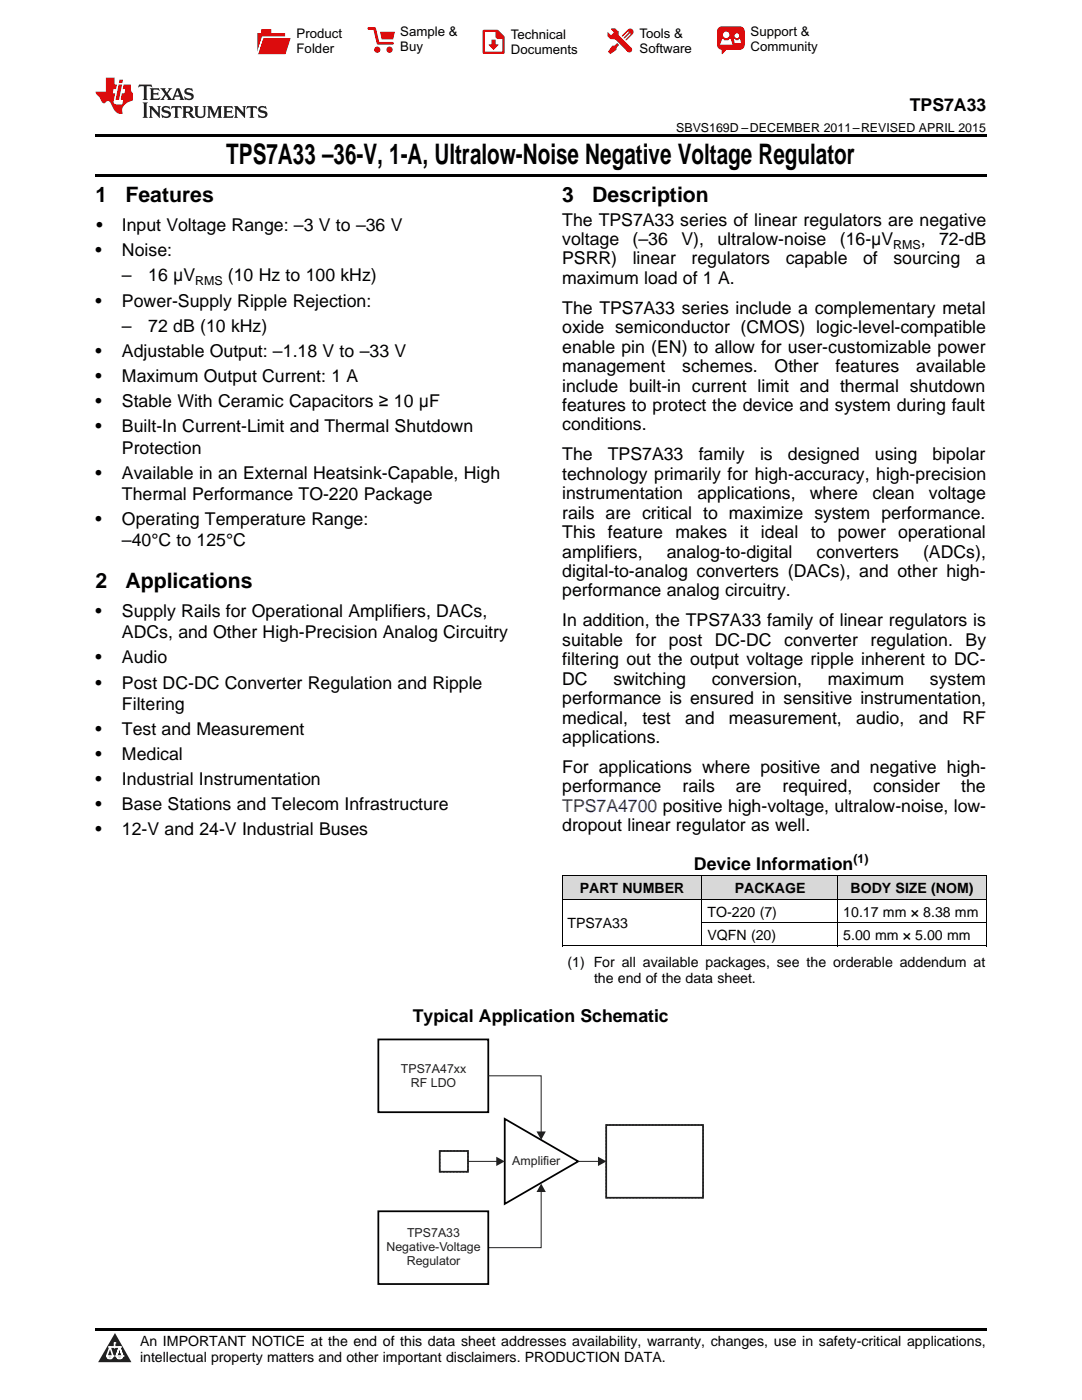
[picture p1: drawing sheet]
<svg xmlns="http://www.w3.org/2000/svg" width="216mm" height="279mm" viewBox="0 0 216 279" stroke-linecap="round" stroke-linejoin="round" font-family="sans-serif">
<defs><g id="words">
<text font-size="5.6" x="45.2" y="32.8">TPS7A33 –36-V, 1-A, Ultralow-Noise Negative Voltage Regulator</text>
<g font-size="4.2">
<text x="19" y="40.4">1</text>
<text x="25" y="40.4">Features</text>
<text x="112.2" y="40.4">3</text>
<text x="118.2" y="40.4">Description</text>
<text x="19" y="117.4">2</text>
<text x="25" y="117.4">Applications</text>
</g>
<g font-size="3.5">
<text x="181.5" y="22.2">TPS7A33</text>
<text x="19.2" y="46.1">•</text>
<text x="24.3" y="46.1">Input Voltage Range: –3 V to –36 V</text>
<text x="112.2" y="45">The TPS7A33 series of linear regulators are negative</text>
<text x="19" y="51.1">•</text>
<text x="24.3" y="51.1">Noise:</text>
<text x="112.2" y="48.9">voltage</text>
<text x="112.2" y="52.8">PSRR)</text>
<text x="126.2" y="48.9">(–36</text>
<text x="126.3" y="52.8">linear</text>
<text x="136" y="48.9">V),</text>
<text x="138" y="52.8">regulators</text>
<text x="143.2" y="48.9">ultralow-noise</text>
<text x="156.8" y="52.8">capable</text>
<text x="167.6" y="48.9">(16-μV</text>
<text x="172.2" y="52.8">of</text>
<text x="178.3" y="52.8">sourcing</text>
<text x="183.7" y="48.9">,</text>
<text x="187.4" y="48.9">72-dB</text>
<text x="194.7" y="52.8">a</text>
<text x="24.3" y="56.2">–</text>
<text x="29.6" y="56.2">16 μV</text>
<text x="45.5" y="56.2">(10 Hz to 100 kHz)</text>
<text x="112.2" y="56.7">maximum load of 1 A.</text>
<text x="19" y="61.2">•</text>
<text x="24.3" y="61.2">Power-Supply Ripple Rejection:</text>
<text x="112.2" y="62.6">The TPS7A33 series include a complementary metal</text>
<text x="19" y="71.3">•</text>
<text x="24.3" y="66.3">–</text>
<text x="24.3" y="71.3">Adjustable Output: –1.18 V to –33 V</text>
<text x="29.6" y="66.3">72 dB (10 kHz)</text>
<text x="112.2" y="66.5">oxide semiconductor (CMOS) logic-level-compatible</text>
<text x="112.2" y="70.4">enable pin (EN) to allow for user-customizable power</text>
<text x="19" y="76.3">•</text>
<text x="24.3" y="76.3">Maximum Output Current: 1 A</text>
<text x="112.2" y="74.3">management</text>
<text x="136.1" y="74.3">schemes.</text>
<text x="154.6" y="74.3">Other</text>
<text x="166.7" y="74.3">features</text>
<text x="182.8" y="74.3">available</text>
<text x="19" y="81.3">•</text>
<text x="24.3" y="81.3">Stable With Ceramic Capacitors ≥ 10 μF</text>
<text x="112.2" y="78.1">include built-in current limit and thermal shutdown</text>
<text x="112.2" y="82">features to protect the device and system during fault</text>
<text x="19" y="86.3">•</text>
<text x="24.3" y="86.3">Built-In Current-Limit and Thermal Shutdown</text>
<text x="112.2" y="85.9">conditions.</text>
<text x="19" y="95.5">•</text>
<text x="24.3" y="90.5">Protection</text>
<text x="24.3" y="95.5">Available in an External Heatsink-Capable, High</text>
<text x="112.2" y="91.9">The</text>
<text x="112.2" y="95.7">technology primarily for high-accuracy, high-precision</text>
<text x="121.3" y="91.9">TPS7A33</text>
<text x="139.4" y="91.9">family</text>
<text x="151.7" y="91.9">is</text>
<text x="157.2" y="91.9">designed</text>
<text x="174.6" y="91.9">using</text>
<text x="186" y="91.9">bipolar</text>
<text x="24.3" y="99.8">Thermal Performance TO-220 Package</text>
<text x="112.2" y="99.6">instrumentation</text>
<text x="139.1" y="99.6">applications,</text>
<text x="161.6" y="99.6">where</text>
<text x="174.1" y="99.6">clean</text>
<text x="185.4" y="99.6">voltage</text>
<text x="19" y="104.8">•</text>
<text x="24.3" y="104.8">Operating Temperature Range:</text>
<text x="112.2" y="103.5">rails are critical to maximize system performance.</text>
<text x="112.2" y="107.4">This</text>
<text x="121.3" y="107.4">feature</text>
<text x="134.8" y="107.4">makes it</text>
<text x="151.8" y="107.4">ideal</text>
<text x="161.8" y="107.4">to</text>
<text x="167.2" y="107.4">power</text>
<text x="179.2" y="107.4">operational</text>
<text x="24.3" y="109">–40°C to 125°C</text>
<text x="112.2" y="111.3">amplifiers,</text>
<text x="133" y="111.3">analog-to-digital</text>
<text x="162.9" y="111.3">converters</text>
<text x="184.2" y="111.3">(ADCs),</text>
<text x="112.2" y="115.1">digital-to-analog converters (DACs), and other high-</text>
<text x="112.2" y="119">performance analog circuitry.</text>
<text x="19" y="123.2">•</text>
<text x="24.3" y="123.2">Supply Rails for Operational Amplifiers, DACs,</text>
<text x="112.2" y="125">In addition, the TPS7A33 family of linear regulators is</text>
<text x="24.3" y="127.4">ADCs, and Other High-Precision Analog Circuitry</text>
<text x="112.2" y="128.9">suitable</text>
<text x="126.8" y="128.9">for</text>
<text x="133.5" y="128.9">post</text>
<text x="142.6" y="128.9">DC-DC</text>
<text x="156.5" y="128.9">converter</text>
<text x="173.7" y="128.9">regulation.</text>
<text x="192.7" y="128.9">By</text>
<text x="19" y="132.4">•</text>
<text x="19" y="137.4">•</text>
<text x="24.3" y="132.4">Audio</text>
<text x="24.3" y="137.4">Post DC-DC Converter Regulation and Ripple</text>
<text x="112.2" y="132.8">filtering out the output voltage ripple inherent to DC-</text>
<text x="112.2" y="136.6">DC</text>
<text x="122.4" y="136.6">switching</text>
<text x="142" y="136.6">conversion,</text>
<text x="165.2" y="136.6">maximum</text>
<text x="185.6" y="136.6">system</text>
<text x="24.3" y="141.6">Filtering</text>
<text x="112.2" y="140.5">performance is ensured in sensitive instrumentation,</text>
<text x="19" y="146.6">•</text>
<text x="24.3" y="146.6">Test and Measurement</text>
<text x="112.2" y="144.4">medical,</text>
<text x="112.2" y="148.3">applications.</text>
<text x="128.2" y="144.4">test</text>
<text x="136.7" y="144.4">and</text>
<text x="145.5" y="144.4">measurement,</text>
<text x="170.8" y="144.4">audio,</text>
<text x="183.3" y="144.4">and</text>
<text x="192.1" y="144.4">RF</text>
<text x="19" y="151.7">•</text>
<text x="24.3" y="151.7">Medical</text>
<text x="112.2" y="154.2">For applications where positive and negative high-</text>
<text x="19" y="156.7">•</text>
<text x="19" y="161.7">•</text>
<text x="24.3" y="156.7">Industrial Instrumentation</text>
<text x="24.3" y="161.7">Base Stations and Telecom Infrastructure</text>
<text x="112.2" y="158.1">performance</text>
<text x="136.2" y="158.1">rails</text>
<text x="146.8" y="158.1">are</text>
<text x="156.1" y="158.1">required,</text>
<text x="174.3" y="158.1">consider</text>
<text x="191.8" y="158.1">the</text>
<text x="19" y="166.7">•</text>
<text x="24.3" y="166.7">12-V and 24-V Industrial Buses</text>
<text x="112.2" y="165.9">dropout linear regulator as well.</text>
<text x="138.5" y="173.6">Device Information</text>
<text x="82.4" y="204">Typical Application Schematic</text>
</g>
<text font-size="3.5" fill="#0000c8" x="112.2" y="162">TPS7A4700 positive high-voltage, ultralow-noise, low-</text>
<g font-size="2.8">
<text x="115.7" y="178.3">PART NUMBER</text>
<text x="146.6" y="178.3">PACKAGE</text>
<text x="169.7" y="178.3">BODY SIZE (NOM)</text>
<text x="113.2" y="185.2">TPS7A33</text>
<text x="141.2" y="182.9">TO-220 (7)</text>
<text x="168.3" y="182.9">10.17 mm × 8.38 mm</text>
<text x="141.2" y="187.6">VQFN (20)</text>
<text x="168.3" y="187.6">5.00 mm × 5.00 mm</text>
<text x="113.2" y="193.1">(1) For all available packages, see the orderable addendum at</text>
<text x="118.5" y="196.3">the end of the data sheet.</text>
<text x="27.9" y="268.6">An IMPORTANT NOTICE at the end of this data sheet addresses availability, warranty, changes, use in safety-critical applications,</text>
<text x="27.9" y="271.8">intellectual property matters and other important disclaimers. PRODUCTION DATA.</text>
</g>
<g font-size="2.6">
<text x="59.2" y="7.6">Product</text>
<text x="59.2" y="10.6">Folder</text>
<text x="79.9" y="7.3">Sample &amp;</text>
<text x="79.9" y="10.2">Buy</text>
<text x="101.9" y="7.8">Technical</text>
<text x="101.9" y="10.8">Documents</text>
<text x="127.6" y="7.6">Tools &amp;</text>
<text x="127.6" y="10.6">Software</text>
<text x="149.8" y="7.2">Support &amp;</text>
<text x="149.8" y="10.2">Community</text>
</g>
<g font-size="2.5">
<text x="134.9" y="26.3">SBVS169D –DECEMBER 2011–REVISED APRIL 2015</text>
<text x="178.2" y="49.6">RMS</text>
<text x="38.9" y="56.9">RMS</text>
<text x="170.3" y="172.2">(1)</text>
</g>
<g font-size="2.5" fill="#231f20">
<text x="80" y="214.2">TPS7A47xx</text>
<text x="82" y="217">RF LDO</text>
<text x="102.2" y="232.4">Amplifier</text>
<text x="77.1" y="249.6">Negative-Voltage</text>
<text x="81.2" y="246.9">TPS7A33</text>
<text x="81.2" y="252.4">Regulator</text>
</g>
</g></defs>
<g fill="#d8d8d8">
<path d="M112.2 174.9h27.9v4.6h-27.9z"/>
<path d="M140.1 174.9h27.1v4.6h-27.1z"/>
<path d="M167.2 174.9h29.6v4.6h-29.6z"/>
</g>
<path d="M22.9 266l3.3 5.9h-6.6z" fill="#231f20"/>
<path d="M21.3 270.6h1.2l-.3 .5h-.3a.53 .53 0 0 1-.6-.5z" fill-rule="evenodd" fill="#fff"/>
<path d="M21.3 270.6h1.2l-.3 .5h-.3a.53 .53 0 0 1-.6-.5z" fill="none" stroke="#231f20" stroke-width=".33"/>
<path d="M21.3 270.6l1.2 .1-.3 .4h-.5z" fill="none" stroke="#fff" stroke-width=".33"/>
<path d="M22.9 268.9h.1" fill="none" stroke="#fff" stroke-width=".33"/>
<path d="M22.9 268v.9z" fill="#fff"/>
<path d="M22.9 268v.9z" fill="none" stroke="#fff" stroke-width=".33"/>
<circle cx="22.9" cy="268" r=".16" fill="#fff"/>
<path d="M21.8 268.8h.1" fill="none" stroke="#fff" stroke-width=".33"/>
<path d="M21.8 268.8h2.2z" fill="#fff"/>
<path d="M21.8 268.8h2.2z" fill="none" stroke="#fff" stroke-width=".33"/>
<circle cx="24" cy="268.8" r=".16" fill="#fff"/>
<path d="M23.2 270.6h.1" fill="none" stroke="#fff" stroke-width=".33"/>
<path d="M23.8 268.8l-.6 1.8z" fill="#fff"/>
<path d="M23.8 268.8l-.6 1.8z" fill="none" stroke="#fff" stroke-width=".33"/>
<path d="M23.8 268.8l.7 1.8z" fill="#fff"/>
<path d="M23.8 268.8l.7 1.8z" fill="none" stroke="#fff" stroke-width=".33"/>
<path d="M24.4 270.6h.1" fill="none" stroke="#fff" stroke-width=".33"/>
<circle cx="21.3" cy="270.6" r=".16" fill="#fff"/>
<path d="M22 268.8l-.7 1.8z" fill="#fff"/>
<path d="M22 268.8l-.7 1.8z" fill="none" stroke="#fff" stroke-width=".33"/>
<path d="M22 268.8l.5 1.8z" fill="#fff"/>
<path d="M22 268.8l.5 1.8z" fill="none" stroke="#fff" stroke-width=".33"/>
<circle cx="22.5" cy="270.6" r=".16" fill="#fff"/>
<path d="M23.3 270.6h1.2a.63 .63 0 0 1-.6 .5 .63 .63 0 0 1-.6-.5z" fill-rule="evenodd" fill="#fff"/>
<path d="M23.3 270.6h1.2a.63 .63 0 0 1-.6 .5 .63 .63 0 0 1-.6-.5z" fill="none" stroke="#231f20" stroke-width=".33"/>
<path d="M23.3 270.6h1.2l-.4 .5h-.5z" fill="none" stroke="#fff" stroke-width=".33"/>
<path d="M23.2 270.6h.1" fill="none" stroke="#fff" stroke-width=".33"/>
<circle cx="24.5" cy="270.6" r=".16" fill="#fff"/>
<path d="M19 265.1h177.8v.5h-177.8z" fill="#000"/>
<path d="M75.5 207.4h21.9v14.6h-21.9zM100.7 223.3l14.7 8.5-14.7 8.5z" fill="none" stroke="#000" stroke-width=".35"/>
<path d="M87.7 229.7h5.7v4.2h-5.7zM121 224.5h19.3v14.5h-19.3z" fill="none" stroke="#000" stroke-width=".2" stroke-dasharray=".3 .3" stroke-linecap="butt"/>
<path d="M87.7 229.7h5.7v4.2h-5.7zM121 224.5h19.3v14.5h-19.3z" fill="none" stroke="#231f20" stroke-width=".35"/>
<path d="M97.4 214.7h10.6v11.3" fill="none" stroke="#231f20" stroke-width=".2"/>
<path d="M107.1 225.8h1.8l-.9 1.7z" fill="#231f20"/>
<path d="M115.4 231.8h4.1" fill="none" stroke="#231f20" stroke-width=".2"/>
<path d="M119.3 230.9l1.7 .9-1.7 .9z" fill="#231f20"/>
<path d="M93.3 231.8h5.9" fill="none" stroke="#231f20" stroke-width=".2"/>
<path d="M99 230.9l1.7 .9-1.7 .9z" fill="#231f20"/>
<path d="M108 237.7v11.3h-10.6" fill="none" stroke="#231f20" stroke-width=".2"/>
<path d="M108 236.2l.9 1.7h-1.8z" fill="#231f20"/>
<path d="M75.5 241.7h21.9v14.6h-21.9z" fill="none" stroke="#000" stroke-width=".35"/>
<path d="M112.2 179.5h84.6M112.2 174.8h84.6M112.2 174.9v13.9M140.1 174.9v13.9M167.2 174.9v13.9M196.8 174.9v13.9M112.2 188.8h84.6M140.1 184.1h56.7" fill="none" stroke="#000" stroke-width=".2"/>
<path d="M19 34.8h177.8v.5h-177.8zM19 26.8h177.8v.6h-177.8z" fill="#000"/>
<path d="M27.7 16.9l-.1 .6 .6-.3h.5v.2v2.2l-.2 .4h1l-.2-.4v-2.2v-.2h.5l.6 .3-.2-.6zM29.9 17.6l.2 .4v1.6l-.2 .4h1.9l.1-.6a1.09 1.09 0 0 1-1.3 .1v-.6h.6l.4 .2v-.7l-.2 .2h-.8v-.6l.2-.1a1.01 1.01 0 0 1 1 .3l-.1-.6zM32 17.6l.9 1.2-1 1.2h.9l-.2-.3 .5-.7 .5 .7-.3 .3h1.7l-.2-.3 .1-.4h1l.1 .4-.2 .3h1l-.3-.4-.7-2h-.5l-1 2.2-.8-1.1 .9-1.1h-.9l.2 .2-.4 .7-.4-.7 .2-.2zM35.4 18l.4 1h-.8zM37 17.7a.66 .66 0 0 0-.2 .8 .66 .66 0 0 0 .6 .4l.7 .2 .1 .2a.8 .8 0 0 1-.7 .4 .8 .8 0 0 1-.7-.5l.1 .8 .2-.2a.94 .94 0 0 0 1.1 .1 .94 .94 0 0 0 .4-.9 1.48 1.48 0 0 0-1.3-.6v-.4a1.1 1.1 0 0 1 1.2 .2l-.2-.6-.2 .1-.5-.1zM28.5 20.4l.2 .4v2.3l-.2 .4h1l-.2-.4v-2.3l.2-.4zM29.7 21.2l.2 .4v1.5l-.2 .4h.8l-.3-.4 .1-1.3 1.6 1.8v-2l.2-.4h-.7l.2 .2v1.1l-1.2-1.3zM32.5 21.3a.66 .66 0 0 0-.2 .8 .66 .66 0 0 0 .6 .4l.6 .2 .2 .2a.8 .8 0 0 1-.8 .4 .8 .8 0 0 1-.7-.5l.2 .7 .2-.1a.94 .94 0 0 0 1 .1 .94 .94 0 0 0 .5-1 1.47 1.47 0 0 0-1.3-.6l-.1-.3a1.1 1.1 0 0 1 1.3 .2l-.2-.6-.2 .1-.5-.2zM34.3 21.2l-.2 .6a.64 .64 0 0 1 .8-.3v1.6l-.2 .4h1l-.3-.4 .1-1.6a.66 .66 0 0 1 .8 .3l-.2-.6zM36.3 21.2l.3 .4v1.5l-.3 .4h1l-.2-.2v-.7h.5l.1 .1a.8 .8 0 0 0 1.2 .7l-1-1a.62 .62 0 0 0 .6-.5 .62 .62 0 0 0-.6-.7zM37.1 21.5h.1a.48 .48 0 0 1 .6 0 .48 .48 0 0 1 .1 .6l-.2 .1-.6 .1zM38.7 21.2l.2 .2a2.29 2.29 0 0 0 .4 2 1.05 1.05 0 0 0 1.7-.7v-1.3l.2-.2h-.8l.2 .4v1.1a.61 .61 0 0 1-.6 .6 .61 .61 0 0 1-.6-.6v-1.1l.3-.4zM41.3 21.2l.3 .4v1.5l-.3 .4h.8l-.2-.4v-1.4l.8 1.9 .9-1.9v1.4l-.2 .4h.9l-.2-.4v-1.5l.2-.4h-.8l-.7 1.5-.6-1.5zM44.5 21.2l.2 .4v1.5l-.2 .4h1.9l.2-.6a1.1 1.1 0 0 1-1.4 .2v-.7h.6l.4 .2v-.6l-.2 .1-.8 .1v-.6l.2-.1a1.02 1.02 0 0 1 1.1 .2l-.2-.5zM46.7 21.2l.2 .4v1.5l-.2 .4h.8l-.3-.4 .1-1.3 1.6 1.8v-2l.2-.4h-.7l.2 .2v1.1l-1.2-1.3zM49.3 21.2l-.1 .6a.64 .64 0 0 1 .8-.3v1.6l-.3 .4h1l-.2-.4v-1.6a.66 .66 0 0 1 .8 .3l-.1-.6zM51.7 21.3a.66 .66 0 0 0-.2 .7 .66 .66 0 0 0 .7 .5l.6 .2 .1 .2a.8 .8 0 0 1-.7 .4 .8 .8 0 0 1-.7-.5l.1 .7 .2-.1a.94 .94 0 0 0 1.1 .1 .94 .94 0 0 0 .4-1 1.48 1.48 0 0 0-1.2-.6l-.1-.3a1.1 1.1 0 0 1 1.2 .2l-.2-.6-.1 .1-.6-.2z" fill="#231f20"/>
<path d="M21.1 15.5v2.8h-2v.4l.9 .9a.96 .96 0 0 0 1 1 .59 .59 0 0 1 .5-.4 .59 .59 0 0 1 .5 .3l.4 .8a1.61 1.61 0 0 0 2.1 1.3 1.63 1.63 0 0 1 1.1-2.2l.9-.3v-1.5a1.6 1.6 0 0 1-.4-1.7h-1.4l-.2 .9h.5l-.2 .8h-.5l-.2 1v.3h.5l-.2 .9h-.7a.74 .74 0 0 1-1-.6l.3-1.6h-.5l.2-.8h.5l.1-.9h-.4v-1.4zM23.7 16.9l-.7 3h.8l.6-3zM23.8 15.9l-.1 .7h.7l.2-.7z" fill="#ee1d23"/>
<g fill="#d60000">
<path d="M52.1 5.8h2v.8h2.8v4.2h-5.5v-4.2h.7z" fill-rule="evenodd"/>
<path d="M52.4 7.5h5.6l-1 3.3h-5.6z" fill-rule="evenodd"/>
</g>
<path d="M52.4 7.4h5.7l-.1 .1h-5.5l-1.1 3.3z" fill-rule="evenodd" fill="#fff"/>
<path d="M52.4 7.4h5.7l-.1 .1h-5.5l-1.1 3.3z" fill="none" stroke="#fff" stroke-width=".2"/>
<path d="M73.6 5.7h1.1l.7 2.9h2.9" fill="none" stroke="#d60000" stroke-width=".55"/>
<g fill="#d60000">
<path d="M75.8 6.3h3l-.4 1.6h-2.2z" fill-rule="evenodd"/>
<circle cx="75.3" cy="9.9" r=".62"/>
<circle cx="77.7" cy="9.9" r=".62"/>
</g>
<path d="M96.5 6.2h2.7l1.3 1.2v3.1h-4z" fill="none" stroke="#d60000" stroke-width=".44"/>
<g fill="#d60000">
<path d="M98.1 7.9h.8v1h.5l-.9 1.1-1-1v-.1h.6z" fill-rule="evenodd"/>
<path d="M98.9 6.2h.3l1.3 1.2v.4h-1.3l-.3-.4z" fill-rule="evenodd"/>
<path d="M121.9 5.7h.8l.7 .6 .1 .7 2.5 2.5-.8 .8-2.3-2.3-1.1-.2-.6-.6v-.8l.7 .6 .5-.4v-.2l-.5-.5z" fill-rule="evenodd"/>
<path d="M122.2 9.1h.4l.5-.5 .4 .4-.5 .5v.4l-1.2 .9-.5-.5z" fill-rule="evenodd"/>
<path d="M125.3 5.9a.67 .67 0 0 1 .9 0 .67 .67 0 0 1 0 .9z" fill-rule="evenodd"/>
<path d="M125.3 5.9l.9 .9-1.2 1.2h-.2v-.2l1-.9v-.2h-.2l-.9 1h-.2v-.2l.9-1 .1-.2h-.3l-.9 1h-.2v-.2z" fill-rule="evenodd"/>
<circle cx="125.6" cy="9.9" r=".54"/>
</g>
<path d="M123.3 6.3v.7" fill="none" stroke="#d60000" stroke-width=".2"/>
<g fill="#d60000">
<path d="M143.4 5.5l.6-.2h3.6a.95 .95 0 0 1 1 .9v2.8a.95 .95 0 0 1-1 .9h-3.6a.95 .95 0 0 1-.9-.9v-2.8z" fill-rule="evenodd"/>
<path d="M144 9.9h.9l-.7 .9h-.2z" fill-rule="evenodd"/>
</g>
<g fill="#fff">
<path d="M146.6 8.6h1.3z"/>
<path d="M144.1 7.8h.3l.1 .2h.8l.2-.2h.3l.4 1.1h-2.5z" fill-rule="evenodd"/>
<path d="M146.4 7.8h.3l.1 .2h.5l.2-.2h.2l.2 .8h-1.3z" fill-rule="evenodd"/>
<circle cx="144.9" cy="6.9" r=".65"/>
<circle cx="147" cy="7.1" r=".48"/>
</g>
<use href="#words"/>
</svg>
